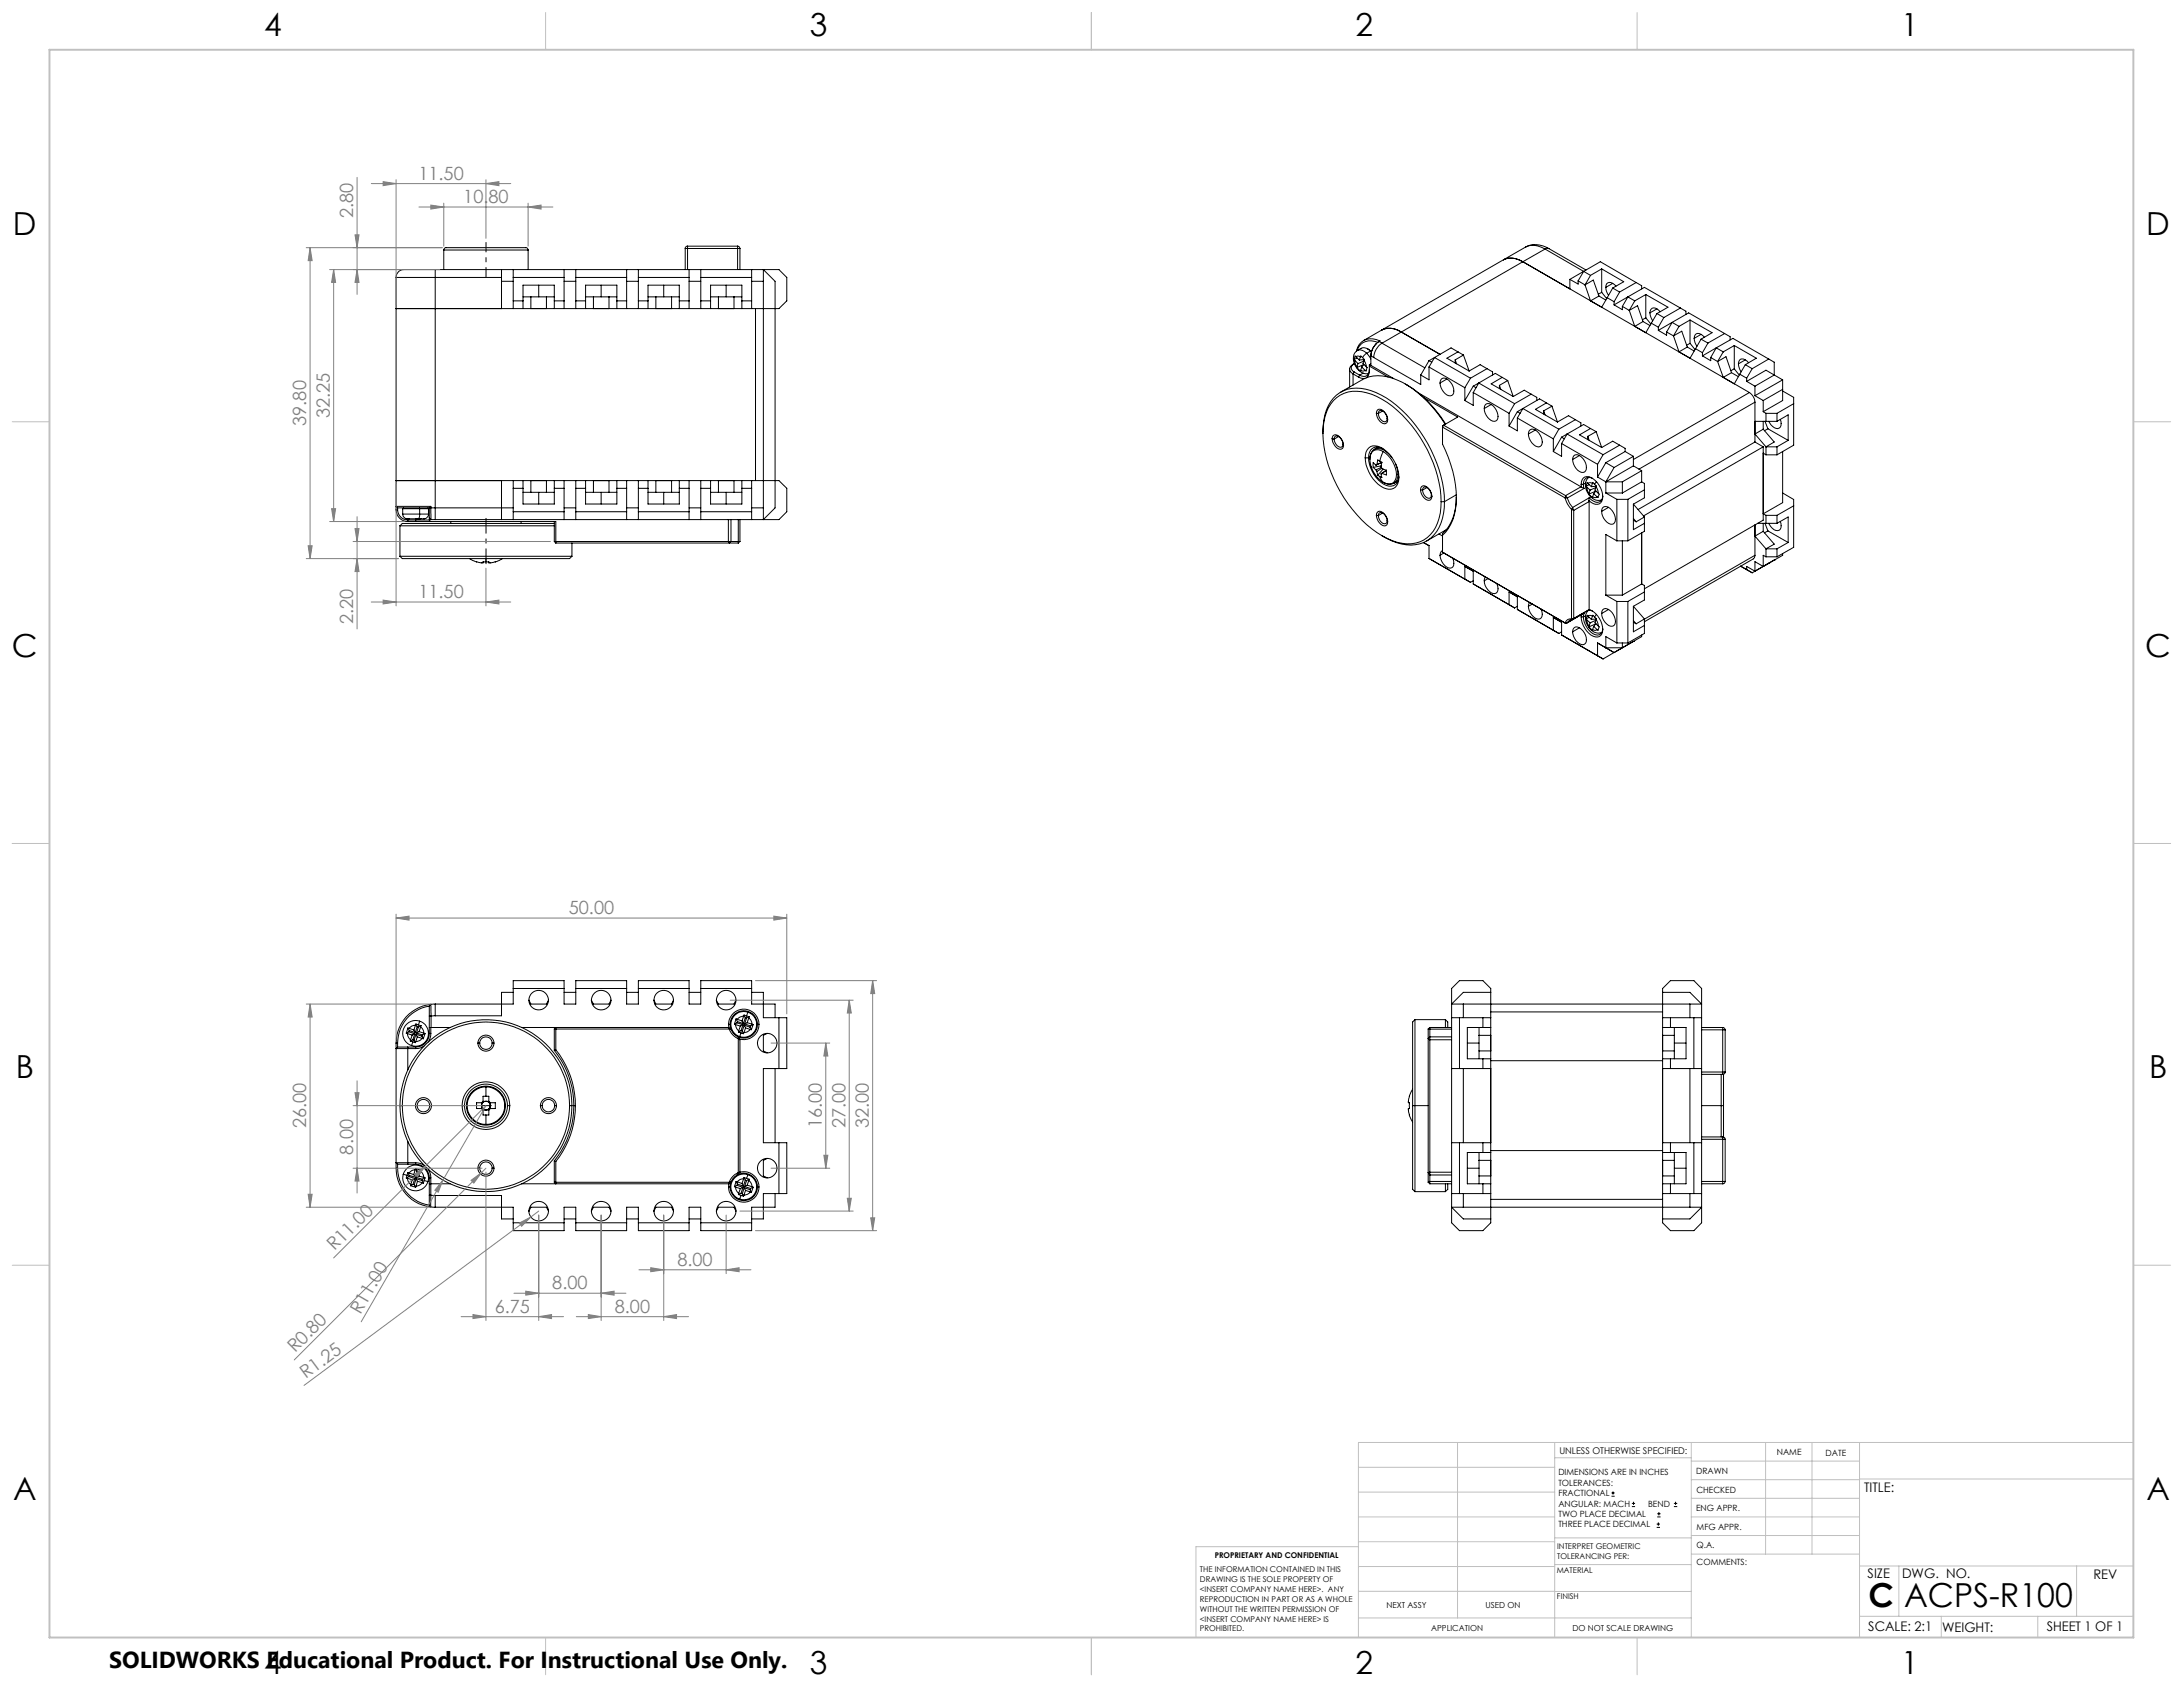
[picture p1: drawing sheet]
<svg xmlns="http://www.w3.org/2000/svg" width="559mm" height="432mm" viewBox="0 0 559 432" stroke-linecap="round" stroke-linejoin="round" font-family="sans-serif">
<defs><g id="words">
<g font-size="8.5">
<text x="478.3" y="411.4">C</text>
<text x="487.4" y="411.3">ACPS-R100</text>
</g>
<g font-size="8.1">
<text x="67.6" y="9.3">4</text>
<text x="207.3" y="9.3">3</text>
<text x="347" y="9.3">2</text>
<text x="486.7" y="9.3">1</text>
<text x="3.3" y="60.1">D</text>
<text x="549.4" y="60.1">D</text>
<text x="3" y="168">C</text>
<text x="549.1" y="168">C</text>
<text x="4" y="276">B</text>
<text x="550.1" y="276">B</text>
<text x="3.3" y="383.9">A</text>
<text x="549.4" y="383.9">A</text>
<text x="67.6" y="428.4">4</text>
<text x="207.3" y="428.4">3</text>
<text x="347" y="428.4">2</text>
<text x="486.7" y="428.4">1</text>
</g>
<text font-size="5.9" x="27.9" y="427">SOLIDWORKS Educational Product. For Instructional Use Only.</text>
<g font-size="4.7" fill="#808080">
<text x="107.1" y="46">11.50</text>
<text x="118.6" y="52">10.80</text>
<text x="90.4" y="55.7" transform="rotate(-90 90.4 55.7)">2.80</text>
<text x="84.4" y="107" transform="rotate(-90 84.4 107)">32.25</text>
<text x="78.4" y="109" transform="rotate(-90 78.4 109)">39.80</text>
<text x="107.1" y="153.1">11.50</text>
<text x="90.4" y="159.7" transform="rotate(-90 90.4 159.7)">2.20</text>
<text x="145.6" y="234">50.00</text>
<text x="78.4" y="288.8" transform="rotate(-90 78.4 288.8)">26.00</text>
<text x="210.4" y="288.8" transform="rotate(-90 210.4 288.8)">16.00</text>
<text x="216.4" y="288.8" transform="rotate(-90 216.4 288.8)">27.00</text>
<text x="222.4" y="288.8" transform="rotate(-90 222.4 288.8)">32.00</text>
<text x="90.4" y="295.5" transform="rotate(-90 90.4 295.5)">8.00</text>
<text x="85.6" y="320.3" transform="rotate(-45 85.6 320.3)">R11.00</text>
<text x="173.4" y="324">8.00</text>
<text x="141.4" y="330">8.00</text>
<text x="126.6" y="336">6.75</text>
<text x="157.4" y="336">8.00</text>
<text x="92.2" y="336.7" transform="rotate(-60 92.2 336.7)">R11.00</text>
<text x="75.5" y="346.4" transform="rotate(-45 75.5 346.4)">R0.80</text>
<text x="78.3" y="353" transform="rotate(-37 78.3 353)">R1.25</text>
</g>
<g font-size="3.4">
<text x="477.2" y="381.9">TITLE:</text>
<text x="478.1" y="404">SIZE</text>
<text x="486.9" y="404">DWG. NO.</text>
<text x="535.9" y="404.1">REV</text>
<text x="478.2" y="417.6">SCALE: 2:1</text>
<text x="497.1" y="417.7">WEIGHT:</text>
<text x="523.9" y="417.6">SHEET 1 OF 1</text>
</g>
<text font-size="2.4" x="399.2" y="372.1">UNLESS OTHERWISE SPECIFIED:</text>
<g font-size="2.2">
<text x="398.9" y="377.7">DIMENSIONS ARE IN INCHES</text>
<text x="434.2" y="377.3">DRAWN</text>
<text x="454.8" y="372.5">NAME</text>
<text x="467.3" y="372.6">DATE</text>
<text x="398.9" y="380.3">TOLERANCES:</text>
<text x="398.9" y="383">FRACTIONAL</text>
<text x="434.3" y="382.2">CHECKED</text>
<text x="398.9" y="385.6">ANGULAR: MACH</text>
<text x="398.9" y="388.3">TWO PLACE DECIMAL</text>
<text x="421.9" y="385.6">BEND</text>
<text x="434.2" y="386.9">ENG APPR.</text>
<text x="398.9" y="390.9">THREE PLACE DECIMAL</text>
<text x="434.3" y="391.6">MFG APPR.</text>
<text x="434.3" y="396.3">Q.A.</text>
<text x="434.3" y="400.5">COMMENTS:</text>
</g>
<g font-size="2.1">
<text x="354.9" y="411.6">NEXT ASSY</text>
<text x="380.3" y="411.6">USED ON</text>
<text x="366.3" y="417.4">APPLICATION</text>
<text x="402.5" y="417.5">DO NOT SCALE DRAWING</text>
</g>
<g font-size="2">
<text x="310.9" y="398.8">PROPRIETARY AND CONFIDENTIAL</text>
<text x="398.6" y="396.5">INTERPRET GEOMETRIC</text>
<text x="398.6" y="399">TOLERANCING PER:</text>
<text x="307.2" y="402.4">THE INFORMATION CONTAINED IN THIS</text>
<text x="307.2" y="404.9">DRAWING IS THE SOLE PROPERTY OF</text>
<text x="307.2" y="407.5">&lt;INSERT COMPANY NAME HERE&gt;. ANY</text>
<text x="398.5" y="402.6">MATERIAL</text>
<text x="307.2" y="410">REPRODUCTION IN PART OR AS A WHOLE</text>
<text x="307.2" y="412.5">WITHOUT THE WRITTEN PERMISSION OF</text>
<text x="398.5" y="409.4">FINISH</text>
<text x="307.2" y="415">&lt;INSERT COMPANY NAME HERE&gt; IS</text>
<text x="307.2" y="417.6">PROHIBITED.</text>
</g>
</g></defs>
<g fill="none" stroke="#000" stroke-width=".26">
<path d="M101.4 71h10M101.4 71v59.5M111.4 69h-7.2a2.2 2.2 0 0 0-2.8 2M111.4 69v2M111.4 69h88l2 2v6l-2 2h-98M111.4 71h17M111.4 71v59M113.6 64l.2-.4 .3-.2h20.6l.5 .6M113.6 64h21.6M113.6 64v5M128.4 69v10M128.4 72h3"/>
<path d="M131.4 69v10M131.4 71h13M131.4 77h2.5M133.9 79v-6h8v6M133.9 76h8M135.2 64v5M135.9 76v3M137.9 73v3M139.9 76v3M141.9 77h2.5M144.4 69v10M144.4 72h3"/>
<path d="M147.4 69v10M147.4 71h13M147.4 77h2.5M149.9 79v-6h8v6M149.9 76h8M151.9 76v3M153.9 73v3M155.9 76v3M157.9 77h2.5M160.4 69v10M160.4 72h3M163.4 69v10"/>
<path d="M163.4 71h13M163.4 77h2.5M165.9 79v-6h8v6M165.9 76h8M167.9 76v3M169.9 73v3M171.9 76v3M173.9 77h2.5M175.4 63.6h.6M175.4 63.6v5.4M176 63l-.4 .2-.2 .4M176 63v.6"/>
<path d="M176 63.6v5.4M176 63.6h12.8M176 63h12.8M176.4 69v10M176.4 72h3M179.4 69v10M179.4 71h13M179.4 77h2.5M181.9 79v-6h8v6M181.9 76h8M183.9 76v3M185.9 73v3"/>
<path d="M187.9 76v3M188.8 63v.6M188.8 63l.4 .2 .2 .4M188.8 63.6h.6M188.8 63.6v5.4M189.4 63.6v5.4M189.9 77h2.5M192.4 69v10M192.4 72h3M193.4 79v44M195.4 69l3 3v58l-3 3zM384.8 66.5a5.1 5.1 0 0 1 5 .5"/>
<path d="M384.8 66.5l-31.1 18M389.8 67l12 6.9v-2.4M389.8 67l-36 20.8M389.8 67l58 33.5M390.5 63.3a4.9 4.9 0 0 1 5 .4M390.5 63.3l-5.7 3.2M390.5 63.3a5.9 5.9 0 0 1 6 .3M395.5 63.7l11.6 6.8M395.5 63.7l-5.7 3.3M396.5 63.6l-.5-.1-.5 .2M396.5 63.6l9.5 5.5M401.8 71.5l2.2 1.2v-.8"/>
<path d="M401.8 71.5l7.8-4.5 9.2 5.3M404 71.9l1.7 1M405.4 69.5l-1.4 2.4M405.7 72.9l1.4 4.1M405.7 72.9l2.1-1.2 1.5 4.1M407.1 70.5l-1.4 2.4M409.3 75.8l1.8 1M409.3 75.8l-2.2 1.2M410 68.8l5.6 3.3-2.8 1.6M410 68.8l-2.9 1.7M410 74.8l1.3 1.6M410 68.8v6"/>
<path d="M410 74.8l-.9 .5M411.1 73.6l.2 1.1 .5 .9M411.4 76.2l-1.4 2.4-2.9-1.6M411.4 76.2l1.8 1M412.8 73.7l1.8 1.1M412.8 73.7l-1.4 2.5M412.8 72.5l-1.7 1.1M413.2 77.2v.8M413.2 78l2.1 1.3v-.9M413.7 73.2a1.58 1.58 0 0 0-2.4-.6l-.2 1M414.6 74.8l-1.4 2.4M415.3 78.4l1.8 1"/>
<path d="M416.7 76l4.2-2.4 10.7 6.1v.8M416.7 76l1.8 1M416.7 76l-1.4 2.4M416.7 76l-3.5 2M417.1 79.4l1.4 4.1M417.1 79.4l2.1-1.2 1.4 4.1M418.5 77l-1.4 2.4M418.8 72.3l1.4 .8v.8M418.8 72.3l-4.2 2.5M421.3 75.4l5.7 3.2-2.9 1.7M421.3 75.4l-2.8 1.6M421.3 75.4v6"/>
<path d="M424.1 79.1l-1.8 1M425 79.8a1.49 1.49 0 0 0-2.4-.6l-.3 .9M430.1 78.8l-4.2 2.5M345.5 94.5v4.6M346.4 95.7l1.4 .8M346.4 95.7v2.9M346.6 92l.2 .2M346.6 95.2a1.11 1.11 0 0 1-.7-1 1.11 1.11 0 0 1 .7-1.1 1.36 1.36 0 0 0-1.1 1.2 1.36 1.36 0 0 0 .9 1.4M346.6 95.2l-.2 .5M346.6 95.2l1.5 .8M346.8 92.2l.2 1.1 .3 .6M346.8 92.2l.8 .9"/>
<path d="M347.1 91.3a.85 .85 0 0 1 1.1 0M347.1 91.3l-.2-.2-.3 .9M347.1 91.3l.8 .8M347.3 94.1l.5 .4M347.3 93.9v.2M347.4 91.7l-.8 .3M347.5 89.7a2.91 2.91 0 0 0-.5 4l.8 1.1M347.5 89.7a2.22 2.22 0 0 1 3.3 .2M347.5 89.7a2.03 2.03 0 0 1 2.3 .7M347.6 93.1l-.3 .8M347.8 96.5l.5 .3h1.1M347.8 94.5v.3"/>
<path d="M347.8 94.5l.4 .5 .1-.2M347.8 94.8l.3 .2a2.5 2.5 0 0 0 2.2 .6M348.1 96l-.3 .5M348.2 91.3l.1-.2 .5 .4M348.2 91.3l-.3 .8M348.3 94.8l.5 .2 .6-.2M348.6 93.9l-.3 .9M348.6 93.9l.8 .9M348.6 93.9l.5-.6-1.8 .8M348.8 91.5l.5 .5M348.9 95.5l-.8 .5M349.1 92.4l-1.5 .7"/>
<path d="M349.2 92.2l.5 1.7M349.3 92l-.4 1.1 .8 .8M349.3 92l-1.4 .1M349.7 93.9l.3 .2-.3 .9-.3-.2M349.8 90.4l-1 1.1M349.8 90.4l1.1 1.5M350.1 89.3l.7 .6M350.5 94.6a1.51 1.51 0 0 1-.7 1.6 1.51 1.51 0 0 1-1.7-.2M350.5 93.7l4.8 2.8M350.8 89.9l-1 .5M350.8 89.9l.2 .2M350.9 91.1l.7 .4"/>
<path d="M350.9 93.1l-.4 .3a3.5 3.5 0 0 1-.8 3.3M350.9 91.1v2.4l5.9 3.4M350.9 90.7v.4M351.6 91.5l12.1 6.9v-2.4M352.4 87.9a4.3 4.3 0 0 0-1.5 2.8M352.7 87.6a3.8 3.8 0 0 0-5.4 2.1M353 87.4a4.6 4.6 0 0 0-2.1 3.7M353 87.4l.8 .4M353 87.4l.3-.1a3.9 3.9 0 0 0-6.1 2.6M353.7 84.5a5 5 0 0 1 5 .5l9.9 5.7M353.7 84.5l-4.7 2.7M353.8 87.8a4.7 4.7 0 0 0-2.2 3.7"/>
<path d="M353.8 87.8l10.9 6.4M359.7 98.3a29.9 29.9 0 0 1 10.4 10.2M365.8 93.9v3.3l-2.1-1.2M365.8 93.9l9.2 5.3M365.8 92.3l-2.1 3.7M365.8 92.3l.7 .4M367.2 91.5l-1.4 2.4M367.2 91.5l9.2 5.3M367.2 91.5l-1.4 .8M368.9 97.2a1.52 1.52 0 0 1 2.4 .6 2.98 2.98 0 0 1 .6 3.2 1.59 1.59 0 0 1-2.4-.7 2.98 2.98 0 0 1-.6-3.1zM370.4 97l-1.8 1M372.5 92.1v.8"/>
<path d="M372.5 92.1l.4 1M373.2 90.1l-1.8-1.1-4.2 2.5M373.2 90.1l1.4 .8M373.2 90.1l-2.8 1.6 5.7 3.3M374.6 90.9l-2.1 1.2M374.6 90.9l1.5 4.1M375 99.2v3.3M376.4 96.8l-1.4 2.4M377.1 98.8l-2.1 3.7M377.1 98.8l.7 .4M378.5 98l-1.4 2.5M378.5 98l9.2 5.3"/>
<path d="M378.5 98l-1.4 .8M380.6 94.4l-1.7-1.1-2.8 1.7M380.6 94.4l1.5 .8v.8M380.6 94.4l-4.2 2.4M383.8 98.6v.8M383.8 98.6l.4 1.1M384.5 96.6l-1.7-1-4.3 2.4M384.5 96.6l-2.8 1.6 5.7 3.3M384.5 96.6l1.4 .8M385.9 97.4l-2.1 1.2M385.9 97.4l1.5 4.1M420.6 82.3l1.7 1"/>
<path d="M420.6 82.3l-2.1 1.2M421.3 81.4l1.3 1.5M421.3 81.4l-.9 .4M422.3 80.1l.3 1.1 .5 .9M422.7 82.7l-1.4 2.5-2.8-1.7M422.7 82.7l1.8 1M424.1 80.3l1.8 1M424.1 80.3l-1.4 2.4M424.5 83.7v.9M424.5 84.6l2.1 1.2v-.8M425.9 81.3l-1.4 2.4M426.6 85l1.8 1"/>
<path d="M428 82.5l1.8 1M428 82.5l4.3-2.4 10.6 6.1v.8M428 82.5l-1.4 2.5M428 82.5l-3.5 2.1M428.4 86l1.4 4.1M428.4 86l2.1-1.2 1.4 4M429.8 83.5l-1.4 2.5M431.9 88.8l1.8 1.1M431.9 88.8l-2.1 1.3M432.6 81.9v6M432.6 81.9l5.7 3.3-2.9 1.6M432.6 81.9l-2.8 1.6"/>
<path d="M432.6 87.9l1.3 1.6M432.6 87.9l-.9 .5M433.7 86.6l.2 1.2 .5 .9M434 89.3l1.8 1M435.4 86.8l-2.8 4.9-2.8-1.6M435.4 86.8l1.8 1M435.4 85.6l-1.7 1M435.8 90.3v.8M435.8 91.1l2.1 1.2v-.8M436.3 86.3a1.5 1.5 0 0 0-2.4-.6l-.2 .9M437.2 87.8l-1.4 2.5M437.9 91.5l1.8 1"/>
<path d="M439.3 89l1.8 1.1M439.3 89l4.3-2.4 9.2 5.3M439.3 89l-1.4 2.5M439.3 89l-3.5 2.1M439.7 92.5l1.4 4.1M439.7 92.5l2.1-1.2 1.4 4.1M441.1 90.1l-1.4 2.4M441.5 85.4l-4.3 2.4M443.2 95.4l-2.1 1.2M443.2 95.4l1.8 1M443.9 88.4l5.7 3.3-2.8 1.6M443.9 88.4l-2.8 1.7"/>
<path d="M443.9 94.4l1.3 1.6M443.9 88.4v6M443.9 94.4l-.8 .5M445 93.1l.2 1.2 .5 .9M445.3 95.8l1.8 1M445.3 95.8l-1.4 2.4-2.8-1.6M446.8 93.3l1.7 1.1M446.8 93.3l-1.5 2.5M446.8 92.1l-1.8 1M447.1 96.8v.8M447.1 97.6l2.1 1.2M447.6 92.9a1.5 1.5 0 0 0-2.4-.6l-.2 .8"/>
<path d="M448.5 94.4l-1.4 2.4M449.2 98.8v2.5M452.8 91.9l-4.3 2.5M452.8 91.9l1.4 .8v3.3M454.2 96l-2.2-1.2-4.9 2.8M454.2 96l-5 2.8M454.2 96l2.1 1.2M456.3 97.2l-7.1 4.1M456.3 97.2v5.3l-5 2.9M456.3 99.7l-5 2.8M338.6 110.9a12.6 12.6 0 0 1 3.5-9.8 8.8 8.8 0 0 1 8.8-1.1 27.2 27.2 0 0 1 13.6 11.9 32.1 32.1 0 0 1 5.2 16.5M338.6 110.9a10.9 10.9 0 0 1 4.5-9.8 10.5 10.5 0 0 1 10.7 1.1 33.5 33.5 0 0 1 15.1 26.2"/>
<path d="M338.6 110.9a33.5 33.5 0 0 0 15.2 26.2 11 11 0 0 0 10.7 1.1 9.9 9.9 0 0 0 4.3-8.3l.1-1.5M341 112.3a2.53 2.53 0 0 0 2.4 2.6l.3-.1 .2-.8M341 112.3a.94 .94 0 0 1 .6-1 .94 .94 0 0 1 1.1 .3l.3 .4a3.1 3.1 0 0 1 .9 2M341 112.3l.5 .1M341.5 112.4l.1-.4a.95 .95 0 0 1 .9-.4 .95 .95 0 0 1 .8 .8l.5 1.3M341.5 112.4a1.73 1.73 0 0 0 2.1 1.9l.2-.6M342.7 111.7l-1.2 .7M343.2 100.4l5.5-3.2a9.9 9.9 0 0 1 9 .1 29 29 0 0 1 12.3 11.3M343.8 113.7l.1 .3M349.5 117.2h.8M350.3 117.2a8 8 0 0 0 5.2 7.2 2.2 2.2 0 0 0 2.6-2.5M350.4 114.7a3 3 0 0 1 3.7 .2 8.9 8.9 0 0 1 3.8 8.7 2.44 2.44 0 0 1-3.8 1.2 9 9 0 0 1-4.4-9.1z"/>
<path d="M350.7 116.9l-.4 .3M351.5 119.6l.7 .7M351.7 115.1a2.69 2.69 0 0 0-1 2.4M351.8 115a3.1 3.1 0 0 1 3.5 1l1 1.1M351.8 115l-.1 .1M352.2 119.1l-.7-.7v1.2M352.3 105.8a2.53 2.53 0 0 0 2.4 2.6l.5-.5v-.4M352.3 105.8a.92 .92 0 0 1 .6-1.1 .92 .92 0 0 1 1.1 .4l.4 .3a2.87 2.87 0 0 1 .8 2.1M352.3 105.8h.5M352.4 114.4l-.2 .4M352.5 118.9l-.3 .2M352.8 105.8a.78 .78 0 0 1 .6-.8 .78 .78 0 0 1 .9 .4l.6 .9 .2 .8"/>
<path d="M352.8 105.8l.5 1.4a1.24 1.24 0 0 0 1.6 .6l.2-.7M352.8 114.4l-1 .6M353.2 118l.5 .3M353.2 118l-.5-.3-.2 1.2M353.6 119.2l-2.1 .4M353.6 119.6l-1.4 .7M353.7 118.3l-1.2 .6M353.7 119.9l-1.2 .8M353.7 118.3v.2a1.23 1.23 0 0 0 0 1.3 1.23 1.23 0 0 0 1.2 .6M353.7 118.4l-1.5 .7M353.9 105.2l-1.1 .6M354 114.8a2.33 2.33 0 0 0-2.7-.1 2.33 2.33 0 0 0-1 2.5"/>
<path d="M354 115.6a2.06 2.06 0 0 0-2.4-.3 2.06 2.06 0 0 0-.9 2.2 7.5 7.5 0 0 0 3.3 5.9M354 115.6l-.8 2.4M354 115.6a7.7 7.7 0 0 1 3.5 5.9M355.1 107.1l.1 .4M357.3 118.8l.6 2.6M363 100.5l41.7 24.1M364.5 101.8l8.6 5-3.6 2M369.5 108.8l-.2 .2v4.7a28 28 0 0 1 3 18.1 10.9 10.9 0 0 1-3 5.2M369.5 108.8l-.2 .5 31.3 18.2M369.5 108.8l31.3 18.1M377.1 100.5v3.3l-2.1-1.3M377.1 100.5l9.2 5.3"/>
<path d="M380.2 103.7a1.55 1.55 0 0 1 2.4 .6l.3 .5a2.17 2.17 0 0 1 0 2.9 2.18 2.18 0 0 1-2.5-1.4 2.76 2.76 0 0 1-.2-2.6zM381.7 103.5l-1.8 1.1M386.3 105.8v3.2M387.7 103.3l-1.4 2.5M388.4 107l9.2 5.3M388.4 107v3.3l-2.1-1.3M388.4 105.4l-2.1 3.6M388.4 105.4l.7 .4M389.8 104.6l-1.4 2.4M389.8 104.6l9.2 5.3M389.8 104.6l-1.4 .8M391.5 110.2a1.61 1.61 0 0 1 2.4 .6l.4 .6a2.13 2.13 0 0 1 0 2.9 2.18 2.18 0 0 1-2.5-1.5 2.76 2.76 0 0 1-.3-2.6z"/>
<path d="M391.9 100.9l-1.7-1-2.8 1.6M391.9 100.9l1.5 .8v.8M391.9 100.9l-4.2 2.4M393 110.1l-1.8 1M395.1 105.2v.8M395.1 105.2l.4 1M395.9 103.1l-1.8-1-4.3 2.5M395.9 103.1l-2.9 1.7 5.7 3.2M395.9 103.1l1.4 .9M397.3 104l-2.2 1.2M397.3 104l1.4 4M397.6 112.3v3.3"/>
<path d="M399 109.9l-1.4 2.4M399.7 113.5l9.2 5.4M399.7 113.5v3.3l-2.1-1.2M399.7 113.5l1.4-2.4 9.3 5.3M399.7 111.9l-2.1 3.7M399.7 111.9l.7 .4M402.8 116.7a1.57 1.57 0 0 1 2.4 .7 2.65 2.65 0 0 1 .4 3.4 2.44 2.44 0 0 1-2.8-2 2.21 2.21 0 0 1 0-2.1zM403.3 107.4l1.4 .8v.8M403.3 107.4l-1.8-1-2.8 1.6M403.3 107.4l-4.3 2.5M404.3 116.6l-1.7 1M406.4 111.7v.8"/>
<path d="M406.4 111.7l.4 1M407.1 109.7l-1.7-1-5.7 3.2M407.1 109.7l-2.8 1.6 5.7 3.2M407.1 109.7l1.5 .8M408.6 110.5l-2.2 1.2M408.6 110.5l1.4 4M408.9 118.9v3.2M410.4 116.4l-1.5 2.5M411.1 118.4l-2.2 3.7M411.1 118.4l2.1 1.3M413.2 119.7l-2.1 3.6M414.6 113.9l1.4 .9v.8"/>
<path d="M414.6 113.9l-4.2 2.5M414.6 113.9l-1.8-1-2.8 1.6M416 115.6l-4.9 2.8M416 115.6l2.1 1.2M418.1 119.2l2.1 1.3M418.1 119.2l-7 4.1M418.1 116.8v2.4M418.1 116.8l-4.9 2.9M447.8 100.5a3.2 3.2 0 0 1 1.4 2.4M447.8 100.5l-29.7 17.1M449.2 102.9v10.2M449.2 101.3l2.1 1.2"/>
<path d="M449.2 107.8h5.7M449.2 113.1l-29.9 17.3M449.2 113.1l2.1 1.3M449.2 102.9l-29.7 17.2M451.3 102.5v2.9M451.3 107.8v2.1M451.3 114.4v18.7l-30.4 17.6M451.3 105.4l.7 .4M451.3 109.9l-2.1 1.2 2.8 3.3M451.3 116l.7 .4M451.3 109.9l2.9 3.2-2.2 1.3M451.3 114.4l-30.6 17.6"/>
<path d="M451.8 107.8l.7 1.9M452 105.8v2M452 114.4v2M452 105.8h2.9M452 116.4h2.9M452 114.4h2.9M452.5 109.7l5.2 3M452.5 109.7l-.8 .5M454.9 105.8v2M454.9 114.4v2M454.9 107.8l2.8-1.6v6.5M455.7 107.4a1.38 1.38 0 0 1 .2 1.5 1.38 1.38 0 0 1-1.3 .7 3.3 3.3 0 0 1-1.8-1.8"/>
<path d="M456.3 115.6v13.1l-5 2.8 .7 .4M456.3 100.1l2.8 1.6v12.2l-4.2 2.5M457.7 112.7l-2.8 1.7M459.1 103.3l-4.2 2.5M101.4 123h98l2 2v6l-2 2h-88M101.4 130.5a3 3 0 0 0 3 3M101.4 130.5h.4M101.8 130h8.1M101.8 130.5a2.65 2.65 0 0 0 2.6 2.6M101.8 130v.5M102.4 134.6h39.5M102.4 134.6v7.8"/>
<path d="M103.1 131.6a1.28 1.28 0 0 0 .9 1.2M103.1 130.2h4.3M103.1 131.6h4.3M103.1 130.2v1.4M103.3 130l-.2 .2M104 132.8h.7M104.4 133.1h5.5M104.4 133.1v.4M104.4 133.5h2M104.7 132.8h2.4M106.4 133.5h3.9M107.1 132.8h.6"/>
<path d="M107.4 130v.2M107.4 131.6v.8l-.3 .4M107.4 130.2h2.3M107.4 131.6h2.3M107.4 130.2v1.4M107.7 132.8h-1.3v.7M109.5 130l.2 .2M109.7 131.6a1.52 1.52 0 0 1-2 1.2M109.7 130.2v1.4M109.9 132.5l.4 .5M109.9 130v2.5M109.9 132.5v.6"/>
<path d="M109.9 133.1l.4 .4M109.9 130h.4M110.3 130h1.1M110.3 129.6h-8.9l.4 .4M110.3 130v3M110.3 129.6l-.4 .4M110.3 133.5h32v5.5M110.3 129.6v.4M110.3 133h1.1M111.4 130v3M111.4 130h20M115.4 133.5v.5"/>
<path d="M128.4 123v10M131.4 123v10M131.4 125h2.5M131.4 131h13M133.4 133.5v.5M133.9 123v6h8v-6M133.9 126h8M135.9 123v3M137.9 126v3M139.9 123v3M141.9 134h-38.9l-.6 .6M141.9 133.5v5.1"/>
<path d="M141.9 125h2.5M141.9 138.6h45.2M141.9 138.6l.4 .4M142.3 139h44.4M144.4 123v10M144.4 130h3M146.4 139v3.4M147.4 123v10M147.4 125h2.5M147.4 131h13M149.9 123v6h8v-6M149.9 126h8"/>
<path d="M151.9 123v3M153.9 126v3M155.9 123v3M157.9 125h2.5M160.4 123v10M160.4 130h3M163.4 123v10M163.4 125h2.5M163.4 131h13M165.9 123v6h8v-6M165.9 126h8M167.9 123v3"/>
<path d="M169.9 126v3M171.9 123v3M173.9 125h2.5M176.4 123v10M176.4 130h3M179.4 123v10M179.4 125h2.5M179.4 131h13M181.9 123v6h8v-6M181.9 126h8M183.9 123v3M185.9 126v3"/>
<path d="M186.4 133v5.6l.3 .4M186.7 139h2.3M187.1 138.6h1.9M187.1 138.6l-.4 .4M187.1 133v5.6M187.9 123v3M189 138.6v.4M189 133v5.6M189 138.6h.4M189.4 133v5.6M189.4 138.6l-.4 .4M189.9 125h2.5"/>
<path d="M192.4 123v10M192.4 130h3M352.2 120.3l.3 .4M352.3 131.9a2.53 2.53 0 0 0 2.4 2.6l.5-.5v-.4M352.3 131.9a.92 .92 0 0 1 .6-1 .92 .92 0 0 1 1.1 .3l.4 .4a3 3 0 0 1 .8 2M352.3 131.9l.5 .1M352.5 120.7l.2 .9M352.7 121.6l.5 .4M352.8 132l.1-.4a.98 .98 0 0 1 1-.4 .98 .98 0 0 1 .7 .7l.5 1.4M352.8 132a1.73 1.73 0 0 0 2.1 1.9l.2-.6M353.2 122l.8 1.4M353.5 121.3l.2 .9-.5-.2"/>
<path d="M353.8 121.1l-.3 .2M353.9 131.3l-1.1 .7M354 120.1l-1.3 1.5M354.2 123.5l.2 .1a2.47 2.47 0 0 0 2.6 0M354.2 123.5h.1M354.9 120.4v1.2l-1.1-.5M354.9 120.4l-1.1 .7M354.9 120.4l-1.4 .9M355.1 133.3l.1 .3M357.3 123.4l.3 .1M357.5 121.5a2.09 2.09 0 0 1-1 2.2 2.09 2.09 0 0 1-2.5-.3M357.9 121.4l-.4 .1"/>
<path d="M357.9 121.4a2.61 2.61 0 0 1-1.1 2.3l1-.6M358 121.3l-.1 .1M363.6 125.4a2.53 2.53 0 0 0 2.4 2.6l.5-1M363.6 125.4a.92 .92 0 0 1 .6-1 .92 .92 0 0 1 1.1 .3 3.2 3.2 0 0 1 1.2 2.3M363.6 125.4h.5M364.1 125.4a.7 .7 0 0 1 .4-.7 .7 .7 0 0 1 .8 .1l.6 .6 .5 1.4M364.1 125.4a1.73 1.73 0 0 0 2.1 2l.2-.6M364.4 138.9l1.4 .8M365.3 124.8l-1.2 .6M365.8 139.7v3.2M366.4 126.8l.1 .2M368.3 136.7l1 .5"/>
<path d="M368.9 128.4h.8M369.3 137v4.4M369.7 128.4a11.4 11.4 0 0 1-4.3 9.9 10.8 10.8 0 0 1-11.2-.9l-.4-.3M370.2 135.6l-5 2.9M372.8 127.2a11.9 11.9 0 0 1-3.5 9.4v.4M372.8 126.6l-3.1 1.8M400.6 127.5a6.3 6.3 0 0 0 1.7 2.9M400.6 127.5h.6M400.8 126.9l.4 .6M400.8 126.9l-.2 .6M401.2 127.5l.5 1.3 .9 1.1M402.3 130.4v28"/>
<path d="M402.3 130.4l.5 .2M402.6 129.9l-.3 .5M402.6 129.9l.2 .7M402.8 130.6v27.7M404.7 124.6l.1 .1M404.7 124.6l-3.9 2.3M404.7 124a1.74 1.74 0 0 1 1-1.9 1.74 1.74 0 0 1 2.1 .5 5.5 5.5 0 0 1 2.2 5.7 1.74 1.74 0 0 1-2.7 .3l-.6-.5M404.7 124l.1 .7M404.7 124h.6M404.8 124.7l.7 .3M405.3 124l.2 1M405.5 125l-4.3 2.5"/>
<path d="M405.9 123.6l-.6 .4M406 124.4l.2 .2M406.2 124.6l.6 1.7M406.2 124.6l.8 .8M406.5 123.7l.4-.2 .7 .2M406.5 123.7l-.2-.2-.3 .9M406.5 123.7l.9 .9M406.7 126.5l.4 .4M406.7 128.1l.1 .3M406.8 126.3l-.1 .2M406.8 128.4v27.6M406.8 127.4l-4.2 2.5"/>
<path d="M406.8 127.4l-.1 .7M406.8 128.4l-4 2.2M406.8 122.1a2.81 2.81 0 0 0-.4 4l.8 1.1M406.8 124.1l-.8 .3M407 125.4l-.2 .9M407.1 126.9l.1 .3M407.1 126.9l.5 .5 .1-.2M407.2 127.2a2.45 2.45 0 0 0 2.8 .7M407.6 123.7l.1-.2 .5 .5M407.6 123.7l-.2 .9M407.7 127.2a.9 .9 0 0 0 1.1 0M407.7 122.4a1.5 1.5 0 0 0-1.7 0 1.5 1.5 0 0 0-.7 1.6"/>
<path d="M408 126.4l-.3 .8M408 126.4l.8 .8M408.2 124l.5 .4-.1 .2M408.5 124.8l-1.5 .6M408.5 125.7l-1.8 .8M408.5 125.7l-.5 .7M408.6 124.6l.6 1.7M408.6 124.6l-.3 .8 .9 .9M408.6 124.5l-1.2 .1M408.7 123.3l-.5 .7M408.9 122.1l2.2 1.2M409.2 126.3l.2 .2-.4 .9-.2-.2"/>
<path d="M410.2 130a1.59 1.59 0 0 1 2.4 .7 2.65 2.65 0 0 1 .4 3.4 2.28 2.28 0 0 1-2.5-1.5 2.85 2.85 0 0 1-.3-2.6zM410.3 127a1.47 1.47 0 0 1-.8 1.4 1.47 1.47 0 0 1-1.6-.1l-1.1-.9M411.1 123.3v2.9M411.1 126.2l2.8 1.6M411.1 123.3h4.2M411.1 126.2h4.2M411.8 129.9l-1.8 1M413.9 138.4l-2.8-1.6v15.5M413.9 127.8v10.6M413.9 127.8h2.8M413.9 138.4h2.8M415.3 123.3v2.9"/>
<path d="M415.3 138.4v13.9M416.7 127.8v10.6M418.1 129v6.6l2.8-1.7M418.1 132.7l.7 .9M418.1 133.1l.7 .5M418.1 129l2.8 3.3M420.2 120.5v2.8M420.2 136.4v13.1M420.2 120.5l-4.9 2.8M420.2 123.3l-4.9 2.9M420.2 123.3l.7 .5v3.6l-2.8 1.6M420.9 132.3v3.7l-4.2 2.4"/>
<path d="M420.9 125.4l-4.2 2.4M420.9 132.3l-2.1 1.3M449.2 134.4v7.7M449.9 133.9h5M451.3 133.9v2.1M451.3 136l-2.1 1.2 2.8 3.3M451.3 136l2.9 3.3-2.2 1.2M451.8 133.9l.7 2M452 131.9v2M452 131.9h2.9M452.5 135.9l5.2 3M452.5 135.9l-.8 .5"/>
<path d="M454.9 131.9v2M454.9 133.9l2.8-1.6v6.6M455.7 133.5a1.5 1.5 0 0 1-.7 2.3 2.87 2.87 0 0 1-2.2-1.9M456.3 126.2l2.8 1.6v12.3l-4.2 2.4M457.7 138.9l-2.8 1.6M459.1 129.5l-4.2 2.4M102.4 142.4h44M102.4 142.4l.6 .6h42.8l.6-.6M120.2 143l1.8 .8M122 143.8l1.2 .3h.4v-.3h.8M122 143.8h.1M124.4 143v.8"/>
<path d="M126.8 143.8h.1M126.8 143.8l-1.1 .3h-.6v-.3h-.7M128.6 143l-1.8 .8M365.8 142.9l9.2 5.3M365.8 142.9l10.6 6.1M368.6 142.1a3.4 3.4 0 0 0 2.7 3.3 1.52 1.52 0 0 0 .6-2.4v-.2M369.3 140.9a1.18 1.18 0 0 0-.7 1.2M369.3 141.4l31.6 18.2M369.3 141.4l.2 .1M369.6 141.5l-1 .6M375 148.2v-3.2l2.1 1.2v3.3M375 148.2l1.4 .8"/>
<path d="M377.1 149.5l9.2 5.3M377.1 149.5l10.6 6.1M377.1 148.7l-.7 .3M379.9 148.7a3.4 3.4 0 0 0 2.7 3.2 1.54 1.54 0 0 0 .6-2.4v-.1M380.2 147.7l-.3 1M380.9 148.1l-1 .6M386.3 154.8v-3.3l2.1 1.3v3.2M386.3 154.8l1.4 .8M388.4 156l10.6 6.1M388.4 156l1.4 .8M388.4 155.2l-.7 .4M391.2 155.2a3.4 3.4 0 0 0 2.7 3.3 1.54 1.54 0 0 0 .6-2.4v-.2"/>
<path d="M391.5 154.2l-.3 1M392.3 154.6l-1.1 .6M400.6 159.5l.3 .1M402.3 158.4a1.36 1.36 0 0 0-1.7 1.1M402.3 158.4v.2M402.3 158.6l-.5 .1-.5 .6-.7 .2M402.8 158.3l-.5 .1M402.8 158.3l-.5 .3M404.7 157.9h.6M404.8 157.3l-.1 .6M404.8 157.3l-3.9 2.3M405.3 157.9a5 5 0 0 0 3.6 4.7 1.49 1.49 0 0 0 1.4-1.7"/>
<path d="M405.5 156.9l-.2 1M405.5 156.9l-4.6 2.7M405.5 156.9l-.7 .4M405.9 157.6l-.6 .3M406 158.4l.2 .2M406.2 158.6l.6 1.7M406.2 158.6l.8 .8M406.5 157.7l.4-.2 .7 .2M406.5 157.7l-.2-.2-.3 .9M406.5 157.7l.9 .8M406.6 156.1l1.1 .3M406.6 156.1l-4.3 2.5"/>
<path d="M406.8 156a5.5 5.5 0 0 1 3.2 6.3 1.8 1.8 0 0 1-2.8 .2 6.4 6.4 0 0 1-2.5-4.6M406.8 156h.1M406.8 156.1a3.3 3.3 0 0 0 .4 5M406.8 158l-.8 .4M406.8 156l-4 2.3M406.8 156l-.2 .1M407 159.4l-.2 .9M407.6 157.7l.1-.2 .5 .4M407.6 157.7l-.2 .8M408.2 157.9l.5 .5-.1 .2M408.5 158.8l-1.5 .6M408.5 159.7l-1.8 .7"/>
<path d="M408.5 159.6l-.5 .7M408.6 158.6l.6 1.7M408.6 158.6l-.3 .8 .9 .9M408.6 158.4l-1.2 .1M408.7 157.3l-.5 .6M410.2 156.1a1.61 1.61 0 0 1 2.4 .7l.4 .5a2.17 2.17 0 0 1 0 2.9 2.18 2.18 0 0 1-2.5-1.5 2.76 2.76 0 0 1-.3-2.6zM411.1 152.3l2.8 1.7M411.1 152.3h4.2M411.8 156l-1.8 1M413.9 154v10.6M413.9 154h2.8M416.7 154v10.6"/>
<path d="M418.1 155.2v6.5l2.8-1.6M418.1 159.3l.7 .4M418.1 158.9l.7 .8M418.1 155.2l2.8 3.2M420.2 149.5l.7 .4v3.7l-2.8 1.6M420.2 149.5l-4.9 2.8M420.9 158.4v3.7l-4.2 2.5M420.9 151.5l-4.2 2.5M420.9 158.4l-2.1 1.3M447.1 145.8v-.8l2.1 1.2M447.1 145.8l-1.5-.9 2.9 1.7M447.1 145.8l1.4 .8"/>
<path d="M449.2 142.1l-.1 .6-.3 .4-27.9 16M449.2 142.1l-28.3 16.4M452 142.5l-.7-.4v2.9l-2.1-1.2v2.4M452 140.5v2M452 140.5h2.9M452 142.5h2.9M452.8 144.2h.1M454.2 143.3h.1M454.2 143.3l-5 2.9M454.9 140.5v2M456.3 141.7v.4l-7.8 4.5M399 162.1l-1.4-.8v-3.3l2.1 1.3v3.2"/>
<path d="M399.7 162.5l10.7 6.2M399.7 162.5l1.4 .8M399.7 161.7l-.7 .4M402.8 160.8a1.57 1.57 0 0 1 2.4 .7 2.98 2.98 0 0 1 .7 3.1 1.61 1.61 0 0 1-2.5-.6l-.3-.6a2.76 2.76 0 0 1-.3-2.6zM404.3 160.7l-1.7 1M406.7 160.4l.4 .5M406.8 160.3l-.1 .1M407.1 160.9l.1 .2M407.1 160.9l.5 .4 .1-.2M407.2 161.1a2.54 2.54 0 0 0 2.8 .8M407.7 161.1a.9 .9 0 0 0 1.1 0M408 160.3l-.3 .8"/>
<path d="M408 160.3l.8 .8M409.2 160.3l.2 .1-.4 .9-.2-.2M413.9 164.6l-2.8-1.7v2.9h4.2v-1.2M413.9 164.6h2.8M414.6 166.2h.1M414.6 166.2l-4.2 2.5M418.1 164.2h.1M420.2 162.5v.4l-7 4.1-4.3-2.4v3.3l1.5 .8M109.9 257.5v2.6M109.9 257.5a9.6 9.6 0 0 0-8.1 9.5M110.3 257.1l-.4 .4M110.3 257.1v3"/>
<path d="M110.3 257.1a9.9 9.9 0 0 0-8.9 9.9M111.4 260l-1.1 .1M111.4 257v3M111.4 257l-1.1 .1M111.4 257h20v-6h13v6h3v-6h13v6h3v-6h13v6h3v-6h13v6h6v3.5M131.4 254h-3v6h-17M131.4 253h13M135.4 256a2.5 2.5 0 0 0 2.5 2.5 2.5 2.5 0 0 0 2.5-2.5M135.4 256a2.5 2.5 0 0 1 2.5-2.5 2.5 2.5 0 0 1 2.5 2.5M135.4 256l.5 1h4l.5-1M144.4 254h3M147.4 253h13"/>
<path d="M151.4 256a2.5 2.5 0 0 0 2.5 2.5 2.5 2.5 0 0 0 2.5-2.5M151.4 256a2.5 2.5 0 0 1 2.5-2.5 2.5 2.5 0 0 1 2.5 2.5M151.4 256l.5 1h4l.5-1M160.4 254h3M163.4 253h13M167.4 256a2.5 2.5 0 0 0 2.5 2.5 2.5 2.5 0 0 0 2.5-2.5M167.4 256a2.5 2.5 0 0 1 2.5-2.5 2.5 2.5 0 0 1 2.5 2.5M167.4 256l.5 1h4l.5-1M176.4 254h3M179.4 253h13M183.4 256a2.5 2.5 0 0 0 2.5 2.5 2.5 2.5 0 0 0 2.5-2.5M183.4 256a2.5 2.5 0 0 1 2.5-2.5 2.5 2.5 0 0 1 2.5 2.5"/>
<path d="M183.4 256l.5 1h4l.5-1M190.5 259.8l.3 .7M190.5 259.8l-.1 .3M190.5 259.8l.6 .2M191.4 259.1l-.3 .9M191.4 259.1a3.3 3.3 0 0 1 2.1 4.2 3.3 3.3 0 0 1-4.2 2M191.4 259.1a3.3 3.3 0 0 0-4.1 2.1 3.3 3.3 0 0 0 2 4.1M192.4 254h3v6.5h6v13h-6v19h6v13h-6v6.5h-3M373.6 251h6l2 2v60l-2 2h-6l-2-2v-60zM374.6 257v3.5M381.6 254h-7l-3 3h64l-3-3h-7M381.6 259h44"/>
<path d="M425.6 253l2-2h6l2 2v60l-2 2h-6l-2-2zM432.6 257v3.5M101.4 267h.4M101.4 267v32M101.8 268l-.4 .4h5M101.8 268h2.6M101.8 267v1M104 264.4l.3 .1M104.3 264.5l.3 1.1 .5 .6M104.3 264.5l1.2 .4M104.4 268v5.8M104.4 268h2"/>
<path d="M104.4 263.1l.4 .7M104.4 263.1l.3 .1M104.4 263.1l-.4 1.3M104.7 264.1l-.7 .3M104.7 264.1l1.5 .5M104.7 263.2l1.2 .4M104.8 263.8l1.5 .5M104.8 263.8l-.1 .3M105 266.5l.7 .2M105.1 266.2l-.1 .3M105.5 264.9l-.4 1.3M105.7 266.7l-.4 .9"/>
<path d="M105.7 266.7l.6 .2M105.7 266.1l-.7 .4M105.7 266.1l.3 .1M105.9 263.6l.4 .7M106 266.2l.3 .7M106.2 264.6l-.5 1.5M106.2 264.6l-.7 .3M106.4 262.4a1.97 1.97 0 0 0-1.7 .8M106.4 262.4l-.5 1.2M106.4 268v.4M106.4 266.6l-.1 .3M106.5 262.1l.3 .7"/>
<path d="M106.5 262.1l-.1 .3M106.5 262.1l.6 .2M106.5 264.7l.3 .7M106.5 264.7l1.5 .5M106.5 264.7l-.5 1.5M106.6 264.4l1.5 .5M106.8 262.8l-.5 1.5M106.8 262.8l.3 .1M106.8 265.4l-.4 1.2M106.8 265.4l1.3 .4M107.1 262.9l-.5 1.5M107.1 262.3l.7 .2"/>
<path d="M107.3 264.1l-.7 .3M107.3 264.1l1.2 .3M107.4 261.4l-.3 .9M107.4 261.4a3.3 3.3 0 0 1 2.1 4.1 3.3 3.3 0 0 1-4.2 2.1M107.4 261.4a3.3 3.3 0 0 0-4.1 2.1 3.3 3.3 0 0 0 2 4.1M107.7 262.9a1.97 1.97 0 0 1 .8 1.5M107.7 262.9l-.4 1.2M107.8 262.5l-.7 .4M107.8 262.5l-.1 .4M108 265.2l.3 .7M108.1 265.8a1.97 1.97 0 0 1-1.7 .8M108.1 265.8l.2 .1"/>
<path d="M108.1 264.9l-.1 .3M108.5 264.4l.3 .2M108.5 267.8l-.8 .4-1.3 .2M108.8 264.6l-.7 .3M108.8 264.6l-.5 1.3M109.9 264.5a3.5 3.5 0 0 1-3.5 3.5M109.9 260.1h.4M109.9 263h5.3M109.9 264.5h.4M109.9 260.1v4.4M110.3 264.5l-.2 1.3-.5 .9M110.3 263v1.5"/>
<path d="M110.3 260.1v2.9M122.3 267a2.05 2.05 0 0 0 2.1 2.1 2.05 2.05 0 0 0 2-2.1M122.3 267a2.05 2.05 0 0 1 2.1-2.1 2.05 2.05 0 0 1 2 2.1M122.3 267h.5M122.8 267a1.59 1.59 0 0 1 1.6-1.6 1.59 1.59 0 0 1 1.6 1.6M122.8 267a1.59 1.59 0 0 0 1.6 1.6 1.59 1.59 0 0 0 1.6-1.6M124.4 278.2v2.4M124.4 278.2a4.8 4.8 0 0 0-4.8 4.8M124.4 278.2a4.8 4.8 0 0 1 4.8 4.8M126 267h.4M133.6 263h52.8M141.9 268.9a22.7 22.7 0 0 1 5 14.1"/>
<path d="M141.9 263.4l.4-.4v5.7M141.9 263.4h44.8M141.9 263.4v5.5M142.3 268.7a22.7 22.7 0 0 1 5 14.3M142.3 268.7l-.4 .2M186.4 263l.3 .4M186.4 263l.7 .4M186.5 262.2l.1 .9M186.5 262.2a3.9 3.9 0 0 1 3.9-3.9 3.9 3.9 0 0 1 3.9 3.9M186.5 262.2h.4M186.7 263.4a4.1 4.1 0 0 0 2.3 2.5M186.7 263.4h.4"/>
<path d="M186.9 262.2l.2 1.2M186.9 262.2a3.5 3.5 0 0 1 3.5-3.5 3.5 3.5 0 0 1 3.5 3.5M187.1 263.4a3.7 3.7 0 0 0 1.9 2M188 262.1l.3 .2M188.3 262.3l.3 1 .5 .5M188.3 262.3l1.2 .3M188.4 260.8l.3 .1M188.4 260.8l.4 .7M188.4 260.8l-.4 1.3M188.7 261.8l-.7 .3M188.7 261.8l1.5 .5M188.7 260.9l1.2 .4"/>
<path d="M188.8 261.5l1.5 .5M188.8 261.5l-.1 .3M189 265.4v.5M189 265.9v34.2M189 265.9l.4 .2M189 265.4l.4 .7M189 264.2l.7 .2M189.1 263.8l-.1 .4M189.4 266.1v33.9M189.5 262.6l-.4 1.2M189.7 264.4l-.4 .9M189.7 264.4l.6 .2"/>
<path d="M189.7 263.8l-.7 .4M189.7 263.8l.3 .1M189.9 261.3l.4 .7M190 263.9l.3 .7M190.2 262.3l-.7 .3M190.2 262.3l-.5 1.5M190.4 260.1a1.97 1.97 0 0 0-1.7 .8M190.4 260.1l-.5 1.2M190.4 264.3l-.1 .3M190.5 262.4l-.5 1.5M190.5 262.4l.4 .7M190.5 262.4l1.5 .5"/>
<path d="M190.6 262.1l1.5 .5M190.8 260.5l-.5 1.5M190.8 260.5l.3 .1M190.9 263.1l-.5 1.2M190.9 263.1l1.2 .4M191.1 260.6l-.5 1.5M191.1 260l.7 .2M191.3 261.8l-.7 .3M191.3 261.8l1.2 .3M191.7 260.5a2.11 2.11 0 0 1 .8 1.6M191.7 260.5l-.4 1.3M191.8 260.2l-.7 .4"/>
<path d="M191.8 260.2l-.1 .3M192 262.9l.3 .7M192.1 263.5a1.97 1.97 0 0 1-1.7 .8M192.1 263.5l.2 .1M192.1 262.6l-.1 .3M192.5 262.1l.3 .2M192.8 262.3l-.7 .3M192.8 262.3l-.5 1.3M193.9 262.2a3.5 3.5 0 0 1-4.9 3.2M193.9 262.2h.4M194.3 262.2a3.9 3.9 0 0 1-5 3.7M196.4 264.5l-1 .5v4l1 .5"/>
<path d="M198.4 273.5v19M199.4 260.5v13M361.6 278.8l-.7 1.5-.4 1.6v.4h.3v1.4h-.3l.1 1.1 .3 .9 .7 1.5M362.2 261v44M362.2 261l-.6 .6v21.4M362.2 261h7.8M365.6 263.4h.4M365.6 263.4v2.5M365.6 265.9l.4 .2h5.6M365.6 265.9v34.2M366 263.4v2M366 265.4l-.4 .5"/>
<path d="M366 263.4h5.6M366 263h5.6M366 265.4h5.6M366 263v.4M366 265.4v35.3M366 263l-.4 .4M370 261v2M370 261l.6 .6v1.4M371.6 260.5h10M371.6 273.5h10M373.6 260.5v13M374.6 273.5v19"/>
<path d="M375.6 267h3M378.6 269h3M378.6 265h3M378.6 263v8M379.6 260.5v2.5M379.6 271v2.5M381.6 263h-6v8h6M381.6 271.5h44M425.6 263h6v8h-6M425.6 260.5h10M425.6 273.5h10M425.6 269h3"/>
<path d="M425.6 265h3M427.6 260.5v2.5M427.6 271v2.5M428.6 267h3M428.6 263v8M432.6 273.5v19M433.6 260.5v13M435.6 263h5.4M435.6 274.4h5.4M435.6 275h5.4M435.6 263.6h5.4M440.6 275v8"/>
<path d="M441 274.4v.6M441 274.4h.6M441 263l.4 .2 .2 .4M441 263.6h.6M441 263v.6M441 263.6v10.8M441.2 275v8M441.6 274.4l-.2 .4-.4 .2M441.6 263.6v10.8M101.4 299a10 10 0 0 0 8.8 9.9M101.4 299h.4M101.8 298h2.6"/>
<path d="M101.8 299a9.6 9.6 0 0 0 8.1 9.5M101.8 298v1M102.4 283a22 22 0 0 0 22 22 22 22 0 0 0 22-22M102.4 283a22 22 0 0 1 22-22 22 22 0 0 1 22 22M102.4 283h.6M103 283a21.4 21.4 0 0 1 21.4-21.4 21.4 21.4 0 0 1 21.4 21.4M103 283a21.4 21.4 0 0 0 21.4 21.4 21.4 21.4 0 0 0 21.4-21.4M104.4 292.2v5.8M104.4 298h2M106.3 299.4a2 2 0 0 0-1.6 .8M106.3 299.4l-.4 1.2M106.3 283a2.06 2.06 0 0 0 2.1 2 2.06 2.06 0 0 0 2.1-2"/>
<path d="M106.3 283a2.06 2.06 0 0 1 2.1-2 2.06 2.06 0 0 1 2.1 2M106.3 283h.5M106.4 297.6l1.3 .3 .8 .3M106.4 297.6h-5l.4 .4M106.4 298a3.5 3.5 0 0 1 3.5 3.5M106.4 299.1l1.3 .4M106.4 299.1l-.1 .3M106.4 299.1l.4 .7M106.4 297.6v.4M106.8 299.8l-.5 1.5M106.8 299.8l.3 .1M106.8 283a1.61 1.61 0 0 0 1.6 1.6 1.61 1.61 0 0 0 1.6-1.6"/>
<path d="M106.8 283a1.61 1.61 0 0 1 1.6-1.6 1.61 1.61 0 0 1 1.6 1.6M107.1 299.9l-.5 1.5M107.6 299.8a2.15 2.15 0 0 1 .9 1.6M107.6 299.8l-.4 1.2M107.7 299.5l-.1 .3M107.7 299.5l-.6 .4M109.6 299.3l.5 .9 .2 1.3M110 283h.5M118.3 283a6.1 6.1 0 0 1 6.1-6.1 6.1 6.1 0 0 1 6.1 6.1M118.3 283a6.1 6.1 0 0 0 6.1 6.1 6.1 6.1 0 0 0 6.1-6.1M118.3 283h.6M118.9 283a5.5 5.5 0 0 0 5.5 5.5 5.5 5.5 0 0 0 5.5-5.5"/>
<path d="M118.9 283a5.5 5.5 0 0 1 5.5-5.5 5.5 5.5 0 0 1 5.5 5.5M119.4 283h.2M119.4 283a5 5 0 0 1 5-5 5 5 0 0 1 5 5M119.4 283a5 5 0 0 0 5 5 5 5 0 0 0 5-5M119.6 283a4.8 4.8 0 0 0 4.8 4.8M122.3 299a2.05 2.05 0 0 0 2.1 2.1 2.05 2.05 0 0 0 2-2.1M122.3 299a2.05 2.05 0 0 1 2.1-2.1 2.05 2.05 0 0 1 2 2.1M122.3 299h.5M122.8 299a1.59 1.59 0 0 1 1.6-1.6 1.59 1.59 0 0 1 1.6 1.6M122.8 299a1.59 1.59 0 0 0 1.6 1.6 1.59 1.59 0 0 0 1.6-1.6M123.3 282.3h-.5a.56 .56 0 0 0-.7 0 .56 .56 0 0 0-.1 .7v.2a.52 .52 0 0 0 .2 .6 .52 .52 0 0 0 .6-.1h.5M123.3 283.7l.3 .4"/>
<path d="M123.3 282.9v.2M123.3 282.9v.1M123.3 283v.1M123.3 283.1l.3 .6M123.3 283.7h.3M123.3 282.3h.3M123.3 282.3v.6M123.3 283.1v.6M123.3 283h2.2M123.6 283.7v.1M123.6 282.3l-.3 .6M123.6 281.9l-.3 .4"/>
<path d="M123.6 284.1v.5a.51 .51 0 0 0 .3 .8h.5M123.6 282.2v.1M123.6 283.8l.6 .3M123.6 281.9v.3M123.6 283.8v.3M123.6 284.1h.6M123.6 281.9h.6M124.2 284.1h.3M124.2 281.9h.3M124.2 281.9l-.6 .3M124.4 280.6h-.3a.4 .4 0 0 0-.5 .1 .4 .4 0 0 0 0 .5v.7M124.4 285.4v2.4"/>
<path d="M124.4 280.6h.3a.4 .4 0 0 1 .5 .1 .4 .4 0 0 1-.1 .5v.7M124.5 281.9l.6 .3M124.5 284.1h.6M124.5 281.9h.6M125.1 284.1v.5a.51 .51 0 0 1-.3 .8h-.4M125.1 281.9l.4 .4M125.1 282.2l.1 .1M125.1 283.8l-.6 .3M125.1 281.9v.3M125.1 283.8v.3M125.2 283.7l-.1 .1M125.2 282.3l.3 .6"/>
<path d="M125.2 283.7h.3M125.2 282.3h.3M125.5 283.7l-.4 .4M125.5 282.3h.5a.56 .56 0 0 1 .7 0 .56 .56 0 0 1 .1 .7v.2a.52 .52 0 0 1-.2 .6 .52 .52 0 0 1-.6-.1h-.5M125.5 282.9v.1M125.5 283.1l-.3 .6M125.5 282.3v.6M125.5 283.1v.6M125.5 283v.1M125.5 283h.1M126 299h.4M129.2 283a4.8 4.8 0 0 1-4.8 4.8"/>
<path d="M129.2 283h.2M129.9 283h.6M138.3 283a2.06 2.06 0 0 1 2.1-2 2.06 2.06 0 0 1 2.1 2M138.3 283a2.06 2.06 0 0 0 2.1 2 2.06 2.06 0 0 0 2.1-2M138.3 283h.5M138.8 283a1.61 1.61 0 0 1 1.6-1.6 1.61 1.61 0 0 1 1.6 1.6M138.8 283a1.61 1.61 0 0 0 1.6 1.6 1.61 1.61 0 0 0 1.6-1.6M141.9 297.1l.4 .2M141.9 297.1v5.5M142 283h.5M142.3 297.3v5.7l-.4-.4M145.8 283h.6"/>
<path d="M146.9 283a22.7 22.7 0 0 1-5 14.1M146.9 283h.4M147.3 283a22.5 22.5 0 0 1-5 14.3M196.4 296.5l-1 .5v4l1 .5M199.4 292.5v13M361.6 283v21.4l.6 .6M361.6 283h4M371.6 292.5h10M373.6 292.5v13M375.6 299h3M378.6 297h3M378.6 295v8"/>
<path d="M379.6 292.5v2.5M381.6 295h-6v8h6M381.6 294.5h44M425.6 295h6v8h-6M425.6 292.5h10M425.6 297h3M427.6 292.5v2.5M428.6 299h3M428.6 295v8M433.6 292.5v13M435.6 283h5M435.6 291.6h5.4"/>
<path d="M435.6 291h5.4M440.6 283h.6M440.6 283v8M441 291.6h.6M441 291l.4 .2 .2 .4M441 291v.6M441 291.6v10.8M441.2 283v8M441.6 291.6v10.8M103.2 300.6l1 .2M103.2 300.6a3.3 3.3 0 0 1 4.1-2.3 3.3 3.3 0 0 1 2.2 4.1M103.2 300.6a3.3 3.3 0 0 0 2.2 4.1 3.3 3.3 0 0 0 4.1-2.3"/>
<path d="M104 301.5l.3 .1M104.2 300.8l-.2 .7M104.3 301.6a2.04 2.04 0 0 0 .9 1.6M104.3 301.6l1.2 .4M104.4 300.2h.3M104.4 300.2l-.2 .6M104.4 300.2l.3 .6M104.7 301.2l-.7 .3M104.7 301.2l1.5 .4M104.7 300.2l1.2 .4M104.7 300.8l1.6 .5M104.7 300.8v.4"/>
<path d="M105.1 303.5l1.3 .4M105.2 303.2l-.1 .3M105.5 302l-.3 1.2M105.7 303.1l-.6 .4M105.7 303.1l.3 .1M105.9 300.6l.4 .7M106 303.2l.4 .7M106.2 301.6l-.7 .4M106.2 301.6l-.5 1.5M106.5 301.7l1.5 .5M106.5 301.7l-.5 1.5M106.5 301.7l.4 .7"/>
<path d="M106.5 303.6l-.1 .3M106.6 301.4l1.5 .4M106.9 302.4l-.4 1.2M106.9 302.4l1.2 .3M107.2 301l-.6 .4M107.2 301l1.3 .4M108 302.2l.4 .6M108.1 302.7a2.05 2.05 0 0 1-1.6 .9M108.1 302.7l.3 .1M108.1 301.8l-.1 .4M108.5 301.4l.3 .1M108.6 302.2l.9 .2"/>
<path d="M108.8 301.5l-.4 1.3M108.8 301.5l-.7 .3M109.9 305.9h.4M109.9 305.9v1a2.01 2.01 0 0 0 .3 2M109.9 303h5.3M109.9 301.5v4.4M109.9 301.5h.4M110.2 308.9l1.2 .1M110.3 305.9l-.1 3M110.3 305.9l1.1 .1M110.3 301.5v4.4M111.4 306v3"/>
<path d="M111.4 306h17v6h3M131.4 313h13M133.6 303h53M135.4 310a2.5 2.5 0 0 1 2.5-2.5 2.5 2.5 0 0 1 2.5 2.5M135.4 310a2.5 2.5 0 0 0 2.5 2.5 2.5 2.5 0 0 0 2.5-2.5M135.4 310l.5-1h4l.5 1M141.9 302.6h44.8M144.4 312h3M147.4 313h13M151.4 310a2.5 2.5 0 0 1 2.5-2.5 2.5 2.5 0 0 1 2.5 2.5M151.4 310a2.5 2.5 0 0 0 2.5 2.5 2.5 2.5 0 0 0 2.5-2.5M151.4 310l.5-1h4l.5 1"/>
<path d="M160.4 312h3M163.4 313h13M167.4 310a2.5 2.5 0 0 1 2.5-2.5 2.5 2.5 0 0 1 2.5 2.5M167.4 310a2.5 2.5 0 0 0 2.5 2.5 2.5 2.5 0 0 0 2.5-2.5M167.4 310l.5-1h4l.5 1M176.4 312h3M179.4 313h13M183.4 310a2.5 2.5 0 0 1 2.5-2.5 2.5 2.5 0 0 1 2.5 2.5M183.4 310a2.5 2.5 0 0 0 2.5 2.5 2.5 2.5 0 0 0 2.5-2.5M183.4 310l.5-1h4l.5 1M186.5 303.8a3.9 3.9 0 0 0 3.9 3.9 3.9 3.9 0 0 0 3.9-3.9M186.5 303.8h.4"/>
<path d="M186.6 303l-.1 .8M186.7 302.6l-.1 .4M186.9 303.8a3.5 3.5 0 0 0 3.5 3.5 3.5 3.5 0 0 0 3.5-3.5M187.2 302.4l-.3 1.4M187.2 302.4l-.5 .2M187.2 302.4l-.6 .6M188 303.7l.3 .1M188.3 303.8l.1 .7 .7 1M188.3 303.8l1.2 .4M188.4 302.4l.4 .7M188.4 302.4l.3 .1M188.4 302.4l-.4 1.3"/>
<path d="M188.7 303.4l-.7 .3M188.7 303.4l1.5 .5M188.7 300.7l-1.1 1-.4 .7M188.7 300.7a3.5 3.5 0 0 1 5.2 3.1M188.7 302.5l1.2 .4M188.8 303.1l1.5 .5M188.8 303.1l-.1 .3M189 300.1a4.1 4.1 0 0 0-2.3 2.5M189 300.1l-.3 .6M189 305.8l.7 .2M189.1 305.5l-.1 .3M189.4 300a3.9 3.9 0 0 1 4.9 3.8"/>
<path d="M189.4 300l-.4 .1M189.4 300l-.7 .7M189.5 304.2l-.4 1.3M189.7 306l-.4 .9M189.7 306l.6 .2M189.7 305.4l-.7 .4M189.7 305.4l.3 .1M189.9 302.9l.4 .7M190 305.5l.3 .7M190.2 303.9l-.7 .3M190.2 303.9l-.5 1.5M190.4 301.7a1.97 1.97 0 0 0-1.7 .8"/>
<path d="M190.4 301.7l-.5 1.2M190.4 305.9l-.1 .3M190.5 301.4l.3 .7M190.5 301.4l-.1 .3M190.5 301.4l.6 .2M190.5 304l.4 .7M190.5 304l1.5 .5M190.5 304l-.5 1.5M190.6 303.7l1.5 .5M190.8 302.1l-.5 1.5M190.8 302.1l.3 .1M190.9 304.7l-.5 1.2"/>
<path d="M190.9 304.7l1.2 .4M191.1 301.6l.7 .2M191.1 302.2l-.5 1.5M191.3 303.4l-.7 .3M191.3 303.4l1.2 .3M191.4 300.7l-.3 .9M191.4 300.7a3.3 3.3 0 0 1 2.1 4.1 3.3 3.3 0 0 1-4.2 2.1M191.4 300.7a3.3 3.3 0 0 0-4.1 2.1 3.3 3.3 0 0 0 2 4.1M191.7 302.2a1.97 1.97 0 0 1 .8 1.5M191.7 302.2l-.4 1.2M191.8 301.8l-.1 .4M191.8 301.8l-.7 .4"/>
<path d="M192 304.5l.3 .7M192.1 305.1a1.97 1.97 0 0 1-1.7 .8M192.1 305.1l.2 .1M192.1 304.2l-.1 .3M192.5 303.7l.3 .2M192.8 303.9l-.7 .3M192.8 303.9l-.5 1.3M193.9 303.8h.4M198.4 305.5v3.5h-6v6h-13v-6h-3v6h-13v-6h-3v6h-13v-6h-3v6h-13v-6h-20M362.2 305h7.8M365.6 300.1v2.5M365.6 300.1l.4 .6"/>
<path d="M365.6 302.6l.4 .4M366 300.7v1.7M366 303h5.6M366 302.4h5.6M366 300.7h5.6M366 302.4v.6M366 302.4l-.4 .2M370 303v2M370.6 303v1.4l-.6 .6M371.6 305.5h10M371.6 300l-6 .1M374.6 305.5v3.5"/>
<path d="M378.6 301h3M379.6 303v2.5M381.6 312h-7l-3-3h64l-3 3h-7M381.6 307h44M425.6 305.5h10M425.6 301h3M427.6 303v2.5M432.6 305.5v3.5M435.6 303h5.4M435.6 302.4h5.4M441 302.4h.6M441 302.4v.6"/>
<path d="M441.6 302.4l-.2 .4-.4 .2M412.5 383h.8M412.5 382.1h.8M412.9 381.7v.9M417.7 385.6h.8M417.7 384.8h.8M418.1 384.4v.8M424.1 390.9h.8M424.1 390.1h.8M424.2 388.3h.9M424.2 387.5h.9M424.5 389.7v.8"/>
<path d="M424.6 387v.9M428.5 385.6h.8M428.5 384.8h.8M428.9 384.4v.8"/>
<circle cx="196.4" cy="267" r="2.5"/>
<circle cx="196.4" cy="299" r="2.5"/>
</g>
<g fill="none" stroke="#808080" stroke-width=".26">
<path d="M91.4 45.4v30M95 47h35.7M98.1 46.5l3.3 .5-3.3 .5zM101.4 46v32M107.2 53h34.3M110.3 52.5l3.3 .5-3.3 .5zM113.6 52v11M124.4 47l3.3-.5v1zM124.4 46v15M135.2 53l3.3-.5v1zM135.2 52v11M79.4 63.4v79.6"/>
<path d="M79.4 63.4l.5 3.3h-1zM85.4 69l.5 3.3h-1zM85.4 69v64.5M90.9 60.1h1l-.5 3.3zM91.4 69l.5 3.3h-1zM112.6 69h-28.2M113.2 63.4h-34.8M78.9 139.7h1l-.5 3.3zM84.4 133.5h19M84.9 130.2h1l-.5 3.3zM90.4 138.6h50.5M90.9 135.3h1l-.5 3.3z"/>
<path d="M91.4 132.3v28.7M101.4 124v31.1M91.4 143l.5 3.3h-1zM95 154.1h35.7M98.1 153.6l3.3 .5-3.3 .5zM102 143h-23.6M124.4 154.1l3.3-.5v1zM124.4 145.4v9.7M101.4 235l3.3-.5v1zM101.4 234v32M101.4 235h100M198.1 234.5l3.3 .5-3.3 .5z"/>
<path d="M201.4 234v25.5M78.4 257h32M79.4 257v52M79.4 257l.5 3.3h-1zM186.9 256h31.5M193.4 251h31M217.4 256l.5 3.3h-1zM217.4 256v54M223.4 251l.5 3.3h-1zM223.4 251v64M90.9 279.7h1l-.5 3.3zM91.4 276.6v28.8"/>
<path d="M197.4 267h15M211.4 267l.5 3.3h-1zM211.4 267v32M90.4 299h33M90.4 283h33M91.4 299l.5 3.3h-1zM124.4 299l-49.1 49.1M197.4 299h15M210.9 295.7h1l-.5 3.3zM78.4 309h32M78.9 305.7h1l-.5 3.3zM106.2 300.5l2.6-1.9-1.9 2.6z"/>
<path d="M113.4 302l-1.2 3.2-.9-.5zM113.4 302l11-19-39 39M113.4 302l-20.9 36.3M120.6 302.1l2.7-2-2 2.7zM124.4 300v38M132.9 313.1l3-1.6-2.4 2.4zM135.9 311.5l-58.1 43.1M137.9 311v27M137.9 310l-2 1.5M153.9 311v27M169.9 311v27M185.9 311v15"/>
<path d="M189.4 310h29M193.4 315h31M216.9 306.7h1l-.5 3.3zM222.9 311.7h1l-.5 3.3zM118 337h26.3M121.1 336.5l3.3 .5-3.3 .5zM131.6 331h28.6M134.6 330.5l3.3 .5-3.3 .5zM137.9 337l3.3-.5v1zM147.5 337h28.7M150.6 336.5l3.3 .5-3.3 .5zM153.9 331l3.3-.5v1z"/>
<path d="M163.5 325h28.7M166.6 324.5l3.3 .5-3.3 .5zM169.9 337l3.3-.5v1zM185.9 325l3.3-.5v1z"/>
</g>
<path d="M124.4 62v9" fill="none" stroke="#000" stroke-width=".26" stroke-dasharray="15.2 1.3 1.3 1.3" stroke-dashoffset="12.6" stroke-linecap="butt"/>
<path d="M124.4 144.4v-11.8" fill="none" stroke="#000" stroke-width=".26" stroke-dasharray="15.2 1.3 1.3 1.3" stroke-dashoffset="11.2" stroke-linecap="butt"/>
<g fill="none" stroke="#c0c0c0" stroke-width=".26">
<path d="M139.7 3.2v9.5M279.4 3.2v9.5M419.1 3.2v9.5M3.1 107.9h9.6M546.1 107.9h9.5M3.1 215.9h9.6M546.1 215.9h9.5M3.1 323.8h9.6M546.1 323.8h9.5M347.7 375.6h50.3M373.1 369.2v44.9M398 369.2v49.9"/>
<path d="M398 373.1h34.9M432.9 369.2v49.9M432.9 378.7h43.1M432.9 374h43.1M451.9 369.2v28.6M463.8 369.2v28.6M476 369.2v49.9M476 378.6h70.1M546.1 369.2h-198.4v49.9M347.7 394.6h50.3M347.7 388.3h50.3M347.7 381.9h50.3"/>
<path d="M347.7 395.9h-41.6v23.2M398 393.6h35M432.9 383.5h43.1M432.9 388.3h43.1M432.9 393h43.1M433 397.8h43M139.7 419.1v9.6M279.4 419.1v9.6M347.7 414.1h85.2M347.7 407.3l85.2 .1M347.7 401h50.3M398 400.5h35"/>
<path d="M419.1 419.1v9.6M476 413.7h70.1M476 400.8h70.1M486.1 400.8v12.9M496.9 413.7v5.4M521.6 413.7v5.4M531.6 400.8v12.9"/>
</g>
<path d="M12.7 12.7h533.4v406.4h-533.4z" fill="none" stroke="#c0c0c0" stroke-width=".5"/>
<g fill="#808080">
<path d="M132.9 313.1l3-1.6-2.4 2.4z"/>
<path d="M106.2 300.5l2.6-1.9-1.9 2.6z"/>
<path d="M120.6 302.1l2.7-2-2 2.7z"/>
<path d="M113.4 302l-1.2 3.2-.9-.5z"/>
<path d="M101.4 235l3.3-.5v1zM198.1 234.5l3.3 .5-3.3 .5zM134.6 330.5l3.3 .5-3.3 .5zM153.9 331l3.3-.5v1zM121.1 336.5l3.3 .5-3.3 .5zM137.9 337l3.3-.5v1zM150.6 336.5l3.3 .5-3.3 .5zM169.9 337l3.3-.5v1zM166.6 324.5l3.3 .5-3.3 .5zM185.9 325l3.3-.5v1zM110.3 52.5l3.3 .5-3.3 .5zM135.2 53l3.3-.5v1zM98.1 46.5l3.3 .5-3.3 .5zM124.4 47l3.3-.5v1zM98.1 153.6l3.3 .5-3.3 .5zM124.4 154.1l3.3-.5v1z"/>
<path d="M91.4 299l.5 3.3h-1zM90.9 279.7h1l-.5 3.3zM78.9 139.7h1l-.5 3.3zM79.4 63.4l.5 3.3h-1z"/>
<path d="M90.9 60.1h1l-.5 3.3zM91.4 69l.5 3.3h-1z"/>
<path d="M223.4 251l.5 3.3h-1zM222.9 311.7h1l-.5 3.3zM79.4 257l.5 3.3h-1zM78.9 305.7h1l-.5 3.3zM217.4 256l.5 3.3h-1zM216.9 306.7h1l-.5 3.3zM211.4 267l.5 3.3h-1zM210.9 295.7h1l-.5 3.3zM90.9 135.3h1l-.5 3.3zM91.4 143l.5 3.3h-1z"/>
<path d="M85.4 69l.5 3.3h-1zM84.9 130.2h1l-.5 3.3z"/>
</g>
<use href="#words"/>
</svg>
